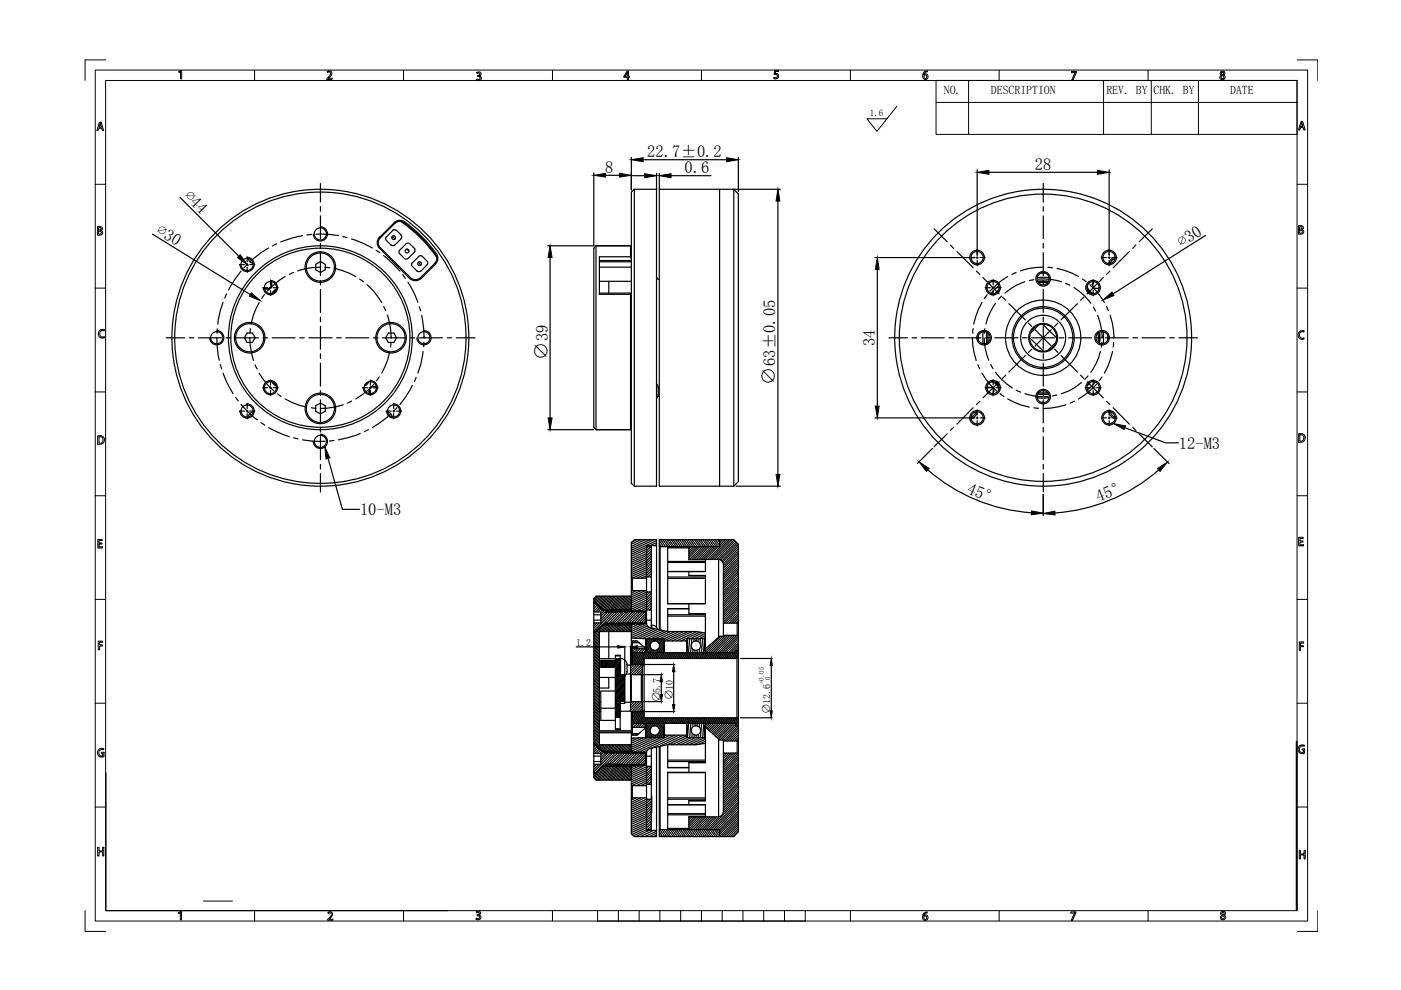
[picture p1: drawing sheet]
<svg xmlns="http://www.w3.org/2000/svg" width="297mm" height="210mm" viewBox="0 0 297 210" stroke-linecap="round" stroke-linejoin="round" font-family="sans-serif">
<defs><g id="words">
<g font-size="3.9">
<text x="116.1" y="76.3" transform="rotate(-90 116.1 76.3)">∅39</text>
<text x="164.4" y="81.6" transform="rotate(-90 164.4 81.6)">∅63±0.05</text>
</g>
<g font-size="3.5">
<text x="137.2" y="33.3">22.7±0.2</text>
<text x="128.3" y="36.7">8</text>
<text x="145.1" y="36.7">0.6</text>
<text x="219.4" y="36">28</text>
<text x="40.1" y="43.1" transform="rotate(45 40.1 43.1)">44</text>
<text x="34.5" y="50.4" transform="rotate(32 34.5 50.4)">30</text>
<text x="252.1" y="51.6" transform="rotate(-32 252.1 51.6)">30</text>
<text x="185.5" y="73.4" transform="rotate(-90 185.5 73.4)">34</text>
<text x="249.9" y="95.2">12-M3</text>
<text x="204.9" y="104.6" transform="rotate(22 204.9 104.6)">45°</text>
<text x="232.9" y="106.5" transform="rotate(-22 232.9 106.5)">45°</text>
<text x="76.3" y="109.2">10-M3</text>
</g>
<g font-size="2.5">
<text x="200.1" y="20">NO.</text>
<text x="210.1" y="20">DESCRIPTION</text>
<text x="234.6" y="20">REV. BY</text>
<text x="244.6" y="20">CHK. BY</text>
<text x="260.8" y="20">DATE</text>
</g>
<g font-size="2.3">
<text x="140" y="148.9" transform="rotate(-90 140 148.9)">∅5.7</text>
<text x="142.6" y="148.4" transform="rotate(-90 142.6 148.4)">∅10</text>
<text x="163.3" y="151.3" transform="rotate(-90 163.3 151.3)">∅12.6</text>
</g>
<text font-size="2.1" x="122.1" y="137">1.2</text>
<text font-size="1.9" x="184.4" y="24.7">1.6</text>
<g font-size="1.5">
<text x="161.9" y="145" transform="rotate(-90 161.9 145)">+0.05</text>
<text x="163.3" y="144.2" transform="rotate(-90 163.3 144.2)">0</text>
</g>
</g></defs>
<g fill="none" stroke="#000" stroke-width=".25">
<path d="M67.9 38.9v3.9M125.9 36.7v15.4h-9.8M128.4 37.2h3M133.9 33.4v6.9M134.2 37.3h2.5M136.4 33.9h17.7M139.2 36.7v66.4h-4.7M139.8 36.7v66.4h15.8M142.3 37.3h8.4M156.5 33.4v7.2M207.2 36v18.1M209.7 36.5h23"/>
<path d="M221.2 38.9v3.9M235.2 36v18.1M32.3 49.7l20.7 12.7M38.2 41.9l12.4 12.4M50.8 56.1h1M51.1 57.5l-1.1 1.5-1.5 2.5M52.2 56.1h.4M52.4 54.6a1.5 1.5 0 0 1 1.5 1.5 1.5 1.5 0 0 1-1.5 1.5 1.5 1.5 0 0 1-1.5-1.5M52.4 56.1l-.7 .7M52.4 54.4v1.1M52.4 55.9v.4M52.4 56.6v1.1"/>
<path d="M52.6 54.8a1.29 1.29 0 0 0 1 1.1M53 56.1h1.1M56.9 52.6l-1.6 1-2.2 1.8M57.3 59.5a1.5 1.5 0 0 1 1.5 1.5 1.5 1.5 0 0 1-1.5 1.5 1.5 1.5 0 0 1-1.5-1.5M57.4 59.4v1.1M57.4 59.7a.95 .95 0 0 1-.1 1.3 .95 .95 0 0 1-1.3 .1M57.4 59.7a.99 .99 0 0 1-.1 1.3 .99 .99 0 0 1-1.3 .1M58.6 51.7l-.8 .5M60.5 58.6a16 16 0 0 0-3.8 3.1M62.2 57.8l-.9 .4M64.1 50l-1.8 .4-2.8 .9M66 49.7l-.9 .1"/>
<path d="M66.9 56l1-.5 1.1 .5v1.2l-1.1 .6-1-.6zM67 49.7h2.8l2 .3M67.9 48.1a1.5 1.5 0 0 1 1.5 1.5 1.5 1.5 0 0 1-1.4 1.5 1.5 1.5 0 0 1-1.6-1.5M67.9 56.6a12.5 12.5 0 0 0-4.8 .8M67.9 43.8v1M67.9 45.8v4.8M67.9 51.6v1M67.9 53.6v4.9M67.9 59.4v1M68.9 56.7l1 .1M70.9 56.9a14.3 14.3 0 0 1 4.5 1.7M72.7 50.2l.9 .2"/>
<path d="M74.5 50.7l2.7 1 1.8 .9M76.2 59.2l.8 .5M79.8 53.1l.8 .5M80.5 50.2a1.71 1.71 0 0 0 0 2.5M80.5 50.3l3.1-3.1 .1 .1-3.1 3.1zM80.6 50.4a1.5 1.5 0 0 0 0 2.1M80.6 52.5l6.4 6.4M80.6 52.5l-.1 .2 6.4 6.4 .1-.2M81.3 54.2l2.2 1.9 1.3 1.4M81.9 51l1.1 1M82.9 52l.3 .1 .4-.1M83.1 50.2l.7 .5"/>
<path d="M83.3 48.8l.2-.1 .5 .1M83.3 48.8l-1.4 1.4-.1 .5 .1 .2M83.6 47.2a1.98 1.98 0 0 1 2.9 .4 28 28 0 0 1 6.2 6.6 1.71 1.71 0 0 1-.4 1.8M83.7 47.3a1.78 1.78 0 0 1 2.7 .5 30.2 30.2 0 0 1 5.9 6.1M84 48.8l1.1 1.1M84.7 53.1l-.1 .2 .1 .4 1.1 1.1 .5 .1 .2-.1M84.9 46.9a30 30 0 0 1 7.8 7.8M85 49.9l.2 .5-.2 .2M85.1 50.6l-1.4 1.4M85.4 58.3l.5 .7M85.8 47l-.1 .2M86.1 51.7l.2-.2 .5 .2"/>
<path d="M86.1 51.6l-1.4 1.5M86.3 52.8l.4 .4M86.5 59.8l1.4 2.5 .7 1.8M86.8 51.6l1.1 1.1M86.9 59a1.72 1.72 0 0 0 2.4 0M87 58.9a1.5 1.5 0 0 0 2.1 0M87.4 55.7l-.1 .5 .1 .2M87.4 56.5l1.1 1M87.4 55.8l1.7-1.6 .4 .2 1.1 1 .1 .5-.1 .2-1.4 1.4M87.9 52.7l.1 .5-.1 .2M87.9 53.4l-1.4 1.4M88.4 57.5l.3 .1 .4-.1"/>
<path d="M88.7 55.6l.5 .6M92.2 55.8l.2 .2-3.1 3.1-.1-.2zM92.3 53.9a1.5 1.5 0 0 1-.1 1.9M92.5 53.8l-.1 .1M116.6 54.6v34M126.4 52.1l-.5 .5v38l.5 .5h7.3M126.4 52.1h7.3M126.4 52.1v39h7.3M127.1 55.5h6.8M127.1 59.6h6.8M127.1 56.6h6.8M127.1 55.2h6.8"/>
<path d="M129.1 59.6v2.5M133.7 52.1l.2 .2M133.7 54.4l.2 .4M133.7 52.1v2.3M133.7 54.4h-6.6v8h6.6M134.5 40.1l-.6 .6v61.8l.6 .6M134.5 40.1v63M134.5 40.1h4.7M139.2 58.7l.3 .4M139.2 59.1l.6 .1M139.8 40.1h25.6M152.6 40.1v63"/>
<path d="M155.6 40.1l.9 1v61l-.9 1zM164.9 42.6v58M185.5 54.6h21.2M186 57.1v29M198 48.5l2.8 2.8M201.5 51.9l.7 .8M202.9 53.3l3.4 3.5M207 54.6h.4M207 57.5l.7 .7M207.2 54.4v.4M207.2 55.2v1.1M207.8 54.6h1.1"/>
<path d="M208.4 58.8l3.4 3.5M210.6 59.3v1.1M213.7 58.6l-1.4 .9-2.4 2.2M215.4 57.8l-.9 .4M217.3 59.7a12.1 12.1 0 0 0-4.2 2.4M219.2 59.3l-.9 .2M219.9 58.9h2.5M220.2 59.2a13.2 13.2 0 0 1 4.8 .5M220.8 57.9h.7M221 57.8h.1M221.2 56.6a12.5 12.5 0 0 0-4.8 .8M221.2 43.8v1"/>
<path d="M221.2 45.8v4.8M221.2 51.6v1M221.2 53.6v4.9M221.2 59.4v1M222.1 59.9h-1.9M222.2 56.7l.9 .1M222.3 59.7h-2.3M224.1 56.9a14.3 14.3 0 0 1 4.6 1.7M229.5 59.2l.8 .5M231.8 59.3v1.1M231.9 59.7l-.3 .6 .4 .8h.9l.1-.2M233.5 54.6h1.1"/>
<path d="M233.9 58.8l-3.4 3.5M234.9 54.6h.5M235.2 54.4v.4M235.2 55.2v1.1M235.3 57.5l-.7 .7M235.8 54.6h1.1M236.4 54.8a1.29 1.29 0 0 0-1 1.1M236.4 54.5a1.59 1.59 0 0 0-1.3 1.4M239.4 53.3l-3.4 3.5M240.8 51.9l-.6 .8M244.3 48.5l-2.8 2.8M255.6 49.9l-19.6 12.4"/>
<path d="M35.2 71.6h4M40.1 71.6h1M42.1 71.6h4.8M46 71.6l.1 1.9 .4 2.9M46 70.1a1.5 1.5 0 0 1 1.5 1.5 1.5 1.5 0 0 1-1.6 1.5 1.5 1.5 0 0 1-1.5-1.5M46.1 69.7l-.1 1M46.7 77.3l.3 .9M47.3 64.1l-.6 1.8-.5 2.8M47.3 79.1l.7 1.8 1.4 2.5M47.9 71.6h1M48 62.3l-.3 .9M49.9 71.6h4.9"/>
<path d="M52.4 70.6h1.1l.6 1-.6 1h-1.1l-.6-1zM53 71.6a16.1 16.1 0 0 0 .8 4.9M53.1 69.7l-.1 1M54.1 77.3l.4 .9M54.9 64.1a13.5 13.5 0 0 0-1.6 4.6M54.9 79.1a14.5 14.5 0 0 0 3.2 3.8M55.7 61h1.1M55.8 71.6h.9M56 62.5l-.5 .8M57.1 61h.4M57.4 60.8v.4M57.4 61.6v1.1"/>
<path d="M57.7 71.6h4.9M57.9 61h1.1M58.4 61.6l-.4 .5M58.5 61.4l-.5 .3-.3 .5M63.5 71.6h1M65.5 71.6h4.9M67.9 61.4v4.9M67.9 67.2v1M67.9 69.2v4.8M67.9 75v1M67.9 77v4.9M71.4 71.6h.9"/>
<path d="M73.3 71.6h4.9M77.8 60.4a14.5 14.5 0 0 1 3.1 3.7M79.2 71.6h.9M80.4 79.9l-.6 .8M81.1 71.6h4.9M81.4 65l.4 .9M82.1 66.8a15.3 15.3 0 0 1 .8 4.8M82.3 70.6h1.2l.6 1-.6 1h-1.2l-.5-1zM82.6 74.5a14.4 14.4 0 0 1-1.7 4.6M82.9 72.6l-.1 1M82.9 71.6h.1M87 71.6h.9"/>
<path d="M88.9 65l.3 .9M88.9 71.6h4.9M89.4 66.8l.4 2.9 .1 1.9M89.7 74.5l-.5 2.8-.6 1.8M89.8 70.1a1.5 1.5 0 0 1 1.6 1.5 1.5 1.5 0 0 1-1.5 1.5 1.5 1.5 0 0 1-1.5-1.5M89.9 72.6l-.1 .9M89.9 71.6h.1M94.8 71.6h1M96.7 71.6h4M127.1 62.1h6.8l-.2 .3M133.7 62.4v28.7M188.5 71.6h3.9"/>
<path d="M193.4 71.6h1M195.3 71.6h4.9M201.2 71.6h.9M203.1 71.6h4.9M206.2 71.6a16.1 16.1 0 0 0 .8 4.9M206.3 69.7l-.1 1M207.3 77.3l.4 .9M207.4 71.6v.1M207.4 71.3v.7M208.2 64.1a15.4 15.4 0 0 0-1.7 4.6M208.2 79.1a13.6 13.6 0 0 0 3.1 3.8M208.4 70.3v2.6"/>
<path d="M208.7 71.6a13.6 13.6 0 0 0 .9 4.8M208.8 69.7l-.1 1M208.9 61h1.1M209 71.6h.9M209.2 70.4v2.4M209.3 62.5l-.6 .8M209.5 70.7v1.9M210.1 77.3l.4 .8M210.4 61h.4M210.6 60.8v.4M210.6 61.6v1.1M210.9 71.6h4.9"/>
<path d="M211.1 64.3a12.3 12.3 0 0 0-2.1 4.4M211.1 79a12.9 12.9 0 0 0 3.5 3.3M211.2 61h1.1M211.7 61.6l-.5 .5M211.7 61.6l-.6 .6M211.8 60.6l-1.7 1.6M212.3 62.8l-.6 .7M212.6 63l.6 .7M213.2 79.5l-.6 .7M213.9 64.4l3.5 3.4M216.8 71.6h1M217.4 75.4l-3.5 3.5"/>
<path d="M218.1 68.5l.6 .7M218.3 71.6l2.9 2.9M218.7 71.6h4.9M218.7 74l-.6 .7M219.5 69.9l3.4 3.5M220.1 69l-1.6 1.6M221.1 68.8l2.9 2.8M221.2 61.4v4.9M221.2 67.2v1M221.2 69.2v4.8M221.2 75v1M221.2 77v4.9"/>
<path d="M222.9 69.9l-3.4 3.5M223.6 74l.7 .7M223.8 72.6l-1.6 1.7M224.3 68.5l-.7 .7M224.6 71.6h1M225 75.4l3.4 3.5M225.9 60.1l.9 .4M226.5 71.6h4.9M227.7 61a13.3 13.3 0 0 1 3.6 3.3M228.4 64.4l-3.4 3.4M229.1 79.5l.7 .7M229.8 63l-.7 .7"/>
<path d="M230.5 60.7a2.01 2.01 0 0 0 1.6 1.6M230.6 61.6l.5 .5M230.6 61.6l.6 .6M230.7 79.7l-.7 .7M231.1 60.4a13.6 13.6 0 0 1 3 3.7M231.8 60.8v.4M231.8 61.6v1.1M231.8 65.1l.5 .9M232.4 71.6h1M232.7 66.8a13 13 0 0 1 1 4.8M232.8 70.7v1.9M233.1 70.4v2.4"/>
<path d="M233.3 74.5a12.3 12.3 0 0 1-2 4.5M233.6 72.6l-.1 1M233.6 79.9l-.6 .8M233.7 71.6h.1M233.9 70.3v2.6M234.4 71.6h4.8M234.6 65l.4 .9M234.9 71.5h.1M234.9 71.3v.7M234.9 71.5v.1M235.4 66.8a15.3 15.3 0 0 1 .8 4.8M235.9 74.5a16.6 16.6 0 0 1-1.8 4.6"/>
<path d="M236.1 72.6l-.1 1M236.2 71.6h.1M240.2 71.6h1M242.1 71.6h4.9M248 71.6h1M249.9 71.6h4M50 84.2l.5 .8M50.8 87.2h1M51.1 85.8l2.7 2.7 .8 .5M52.2 87.2h.4M52.4 85.6a1.5 1.5 0 0 1 1.5 1.5 1.5 1.5 0 0 1-1.5 1.5 1.5 1.5 0 0 1-1.5-1.5M52.4 85.5v1.1"/>
<path d="M52.4 87v.4M52.4 87.7v1.1M53 87.2h1.1M53.6 87.3a1.29 1.29 0 0 0-1 1.1M55.3 89.6l.8 .5M55.7 82.2h1.1M56.9 90.7l4.4 1.9M57.1 82.2h.4M57.4 80.6v1.1M57.4 82v.4M57.4 82.8v1.1M57.7 80.9l.3 .6 .5 .3"/>
<path d="M57.9 82.2h1.1M58 81.1l.4 .4M58.8 83.5l.8 .6M60.5 84.6a13.4 13.4 0 0 0 4.5 1.7M62.3 92.8l.9 .2M64.1 93.3l1.9 .2 2.9 .1M66 86.4l1 .2M66.9 86l1-.5 1.1 .5v1.2l-1.1 .6-1-.6zM67.9 92.1a1.5 1.5 0 0 1 1.5 1.5 1.5 1.5 0 0 1-1.5 1.5 1.5 1.5 0 0 1-1.5-1.6M67.9 82.8v1M67.9 84.8v4.9M67.9 90.6v1"/>
<path d="M67.9 92.6v4.9M67.9 98.5v.9M69.6 97.2l3 10.8h3.6M70.8 93.4l-1 .1M72.8 85.8a15.3 15.3 0 0 1-4.9 .8M74.5 85l-.8 .5M76.4 91.9l-2.8 .9-1.8 .5M76.9 82.2h1.1M77.9 81.1l-.5 .4M78.1 91.1l-.9 .4M78.2 80.9l-.4 .6-.5 .3M78.4 82.2h.3"/>
<path d="M78.5 80.7a1.5 1.5 0 0 1 1.5 1.5 1.5 1.5 0 0 1-1.5 1.5 1.5 1.5 0 0 1-1.5-1.5M78.5 80.6v1.1M78.5 82v.4M78.5 82.8v1.1M79.1 82.2h1.1M79.2 81.5a13.6 13.6 0 0 1-3.8 3.1M79.8 82.1a.99 .99 0 0 0-1.3 .1 .99 .99 0 0 0-.1 1.3M79.8 82.2a.95 .95 0 0 0-1.2 0 .95 .95 0 0 0-.1 1.3M81.8 87.2h1.1M82.2 87.3a1.29 1.29 0 0 1 1 1.1M82.8 87.8l-2.2 1.8-1.6 1.1M83.3 87.2h.4"/>
<path d="M83.5 85.6a1.5 1.5 0 0 1 1.5 1.5 1.5 1.5 0 0 1-1.5 1.5 1.5 1.5 0 0 1-1.5-1.5M83.5 85.5v1.1M83.5 87v.4M83.5 87.7v1.1M84.1 87.2h1M84.2 86.4l-.7 .8M87.4 81.7l-1.5 2.5-1.1 1.6M88.2 80l-.3 .9M116.1 91.1h9.8M133.9 90.9l-.2 .2M139.2 81.3l.4 .8v1.6M139.6 83.7l-.4 .8"/>
<path d="M139.8 84l-.4 .1M185.5 88.6h21.2M196.7 99.6a37.2 37.2 0 0 0 22 9.1M197.7 95.1l-3.2 3.2M200.8 92l-2.8 2.7M202.2 90.6l-.7 .7M206.3 86.4l-3.4 3.5M206.9 87.3a1.29 1.29 0 0 1-1 1.1M207 88.6h.4M207.2 87.3a1.59 1.59 0 0 1-1.3 1.4M207.2 86.9v1.1M207.2 88.4v.4"/>
<path d="M207.2 89.2v1.1M207.7 85.1l-.7 .7M207.8 88.6h1.1M208.9 82.2h1.1M209.3 82.3l.1-.2h.9l.5 .8-.4 .6M210.2 80.9a2.01 2.01 0 0 1 1.6 1.6M210.4 82.2h.4M210.6 80.5v1.1M210.6 82v.4M210.6 82.8v1.1M211.1 81.1l.6 .5M211.2 82.2h1.1"/>
<path d="M211.2 81.1l.5 .4M211.8 80.9l-3.4 3.5M212 83.5l.9 .6M213.7 84.6a13.4 13.4 0 0 0 4.5 1.7M215.5 82.7l.9 .4M217.3 83.5a12.2 12.2 0 0 0 4.9 .6M219.2 86.4l1 .2M219.9 84.4h2.5M220 83.6h2.3M220.2 83.3h1.9M220.8 85.3h.7M221.2 82.8v1"/>
<path d="M221.2 84.8v4.9M221.2 90.6v1M221.2 92.6v4.9M221.2 98.5v.9M221.3 85.4h.1M224.1 83.8l-1 .1M226 85.8a15.3 15.3 0 0 1-4.8 .8M227.8 85l-.9 .5M229.3 81.1a10.8 10.8 0 0 1-4.3 2.4M230.1 82.2h1.1M230.5 80.9l3.4 3.5M231.1 81.1l-.5 .4"/>
<path d="M231.2 81l-.6 .6M231.6 82.2h.4M231.8 80.5v1.1M231.8 82v.4M231.8 82.8v1.1M232.2 81l-1.6 1.7M232.4 82.2h1.1M232.5 81.5a15.7 15.7 0 0 1-3.8 3.1M233.5 88.6h1.1M234.6 85.1l.7 .7M234.9 88.6h.5M235.1 87.3a1.59 1.59 0 0 0 1.3 1.4"/>
<path d="M235.2 86.9v1.1M235.2 88.4v.4M235.2 89.2v1.1M235.4 87.3a1.29 1.29 0 0 0 1 1.1M235.8 88.6h1.1M236 86.4l3.4 3.5M238.5 90.7l8.6 3.2h2.8M240.2 90.6l.6 .7M241.5 92l2.8 2.7M244.6 95.1l3.3 3.2M245.7 99.6a37.2 37.2 0 0 1-22 9.2M67.9 100.4v3.9"/>
<path d="M135 114.4l-1 .5M135.9 114.4l-2 1M136.9 114.4l-3 1.4M137.1 116l-3.2 1.5M137.1 116.5l-3.2 1.4M137.1 116.9l-3.2 1.5M137.1 117.3l-3.2 1.5M137.1 117.8l-3.2 1.5M137.1 118.2l-3.2 1.5M137.1 118.6l-3.2 1.5M137.1 119l-3.2 1.6M137.1 119.5l-3.2 1.5"/>
<path d="M137.1 115.9h1v17.2M137.4 115.9l-.3 .4M137.8 114.4l-3.9 1.8M138 115.9l-.9 .9M138.1 119.5l-1 1M138.1 118.4l-1 1M138.1 117.9l-1 1M138.1 119l-1 .9-3.2 1.5M138.1 117.4l-1 1M138.1 116.8l-1 1.1M138.1 116.3l-1 1M138.7 114.4l-4.8 2.3"/>
<path d="M139.2 114.6l-5.3 2.5M139.2 115.1l-1.4 .6M139.2 115.5l-.5 .2M139.2 115.7h-2.1v16.4M139.8 115.7l.2 .2M139.8 114.6l.9 1.3M139.8 115.2l.5 .7M140 115.9v17.7M140.1 114.4l1 1.5M140.5 114.4l1.1 1.5M141 114.4l1 1.5M141.4 114.4l1.1 1.5"/>
<path d="M141.6 116.2h4.5M141.6 119h8M141.6 119.3h8M141.9 114.4l1 1.5M142.3 114.4l1.1 1.5M142.7 114.4l1.1 1.5M143.2 114.4l1.1 1.5M143.6 114.4l1.1 1.5M144.1 114.4l1.1 1.5M144.6 114.4l1 1.5M145 114.4l1 1.5M145.5 114.4l1 1.5"/>
<path d="M145.9 114.4l1 1.5M146 118.6h6.4M146.3 116h-4.7v12h8v-6h-3.6M146.3 114.4l1.1 1.5M146.3 115.9l-.3 .3v2.5h3.6v2.5h-8M146.5 115.9l-.5 .5M146.8 114.4l1 1.5M147 115.9l-1 1M147.2 114.4l1.1 1.5M147.5 115.9l-1.4 1.4M147.7 114.4l1 1.5M148 115.9l-2 1.9"/>
<path d="M148.1 114.4l1.1 1.5M148.4 115.9l-2.3 2.4M148.5 114.4l1.1 1.5M148.9 115.9l-2.7 2.7M149 114.4l1.1 1.5M149.4 115.9l-2.7 2.7M149.4 114.4l1.1 1.5M149.9 115.9l-2.7 2.7M149.9 114.4l1.1 1.5M150.3 115.9l-2.6 2.7M150.4 114.4l1 1.5M150.8 114.4l1 1.5"/>
<path d="M150.8 115.9l-2.7 2.7M151.3 114.4l1 1.5M151.3 115.9l-2.7 2.7M151.7 114.4l.9 1.3M151.8 115.9l-2.7 2.7M152.1 114.4l.5 .6M152.2 115.9l-2.7 2.7M152.3 118.6a.99 .99 0 0 1 1 1M152.4 118.6v16.5M152.6 114.4v1.5h-12.6M152.6 115.7l-.2 .2M152.8 114.4l-.2 .2"/>
<path d="M153.2 114.4l-.6 .7M153.4 119.6v15.3h-.8l-3 2.7M153.8 114.4l-1.2 1.2M154.2 114.4l-4.2 4.2M154.7 114.4l-4.2 4.2M155.2 114.4l-4.2 4.2M155.6 114.5l-4.2 4.1M155.8 114.7l-3.9 3.9M156 103.1h9.4M156.1 114.9l-3.7 3.7M156.3 115.2l-3.5 3.5M156.5 116.8l-3.1 3.2"/>
<path d="M156.5 115.9l-3.3 3.3M156.5 119.7l-3.1 3.2M156.5 119.2l-3.1 3.2M156.5 118.7l-3.1 3.2M156.5 118.2l-3.1 3.3M156.5 117.8l-3.1 3.2M156.5 117.3l-3.1 3.2M156.5 116.3l-3.1 3.2M156.5 115.4l-3.4 3.5M156.5 115.4l-.9-1h-15.8v19.1M156.5 115.4v61l-.9 1h-15.8v-19.1M221.2 100.4v3.9"/>
<path d="M221.2 104.8v4.5M122.2 137.2h8.8M125.9 129.8h1.5v2.3h-1.5M125.9 130.3h1.5M125.9 131.5h1.5M125.9 127.7h.2M125.9 134.2h.2M125.9 127.9h.3l1.5 1.5h.6l.2 .4M125.9 134.2v.1M126 127.9l-.1 .1M126 132.1l-.1 .1M126.1 126.7l-.2 .4"/>
<path d="M126.1 127.7v.2M126.1 133.9v.3M126.1 127.7l1.7 1.6M126.3 133.9l-.4 1M126.3 128.1l-.4 .4M126.5 126.4l-.6 1.3M126.5 132.1l-.6 .6M126.6 128.3l-.7 .7M126.8 126.4l-.6 1.3M126.9 133.4l-1 2.2M126.9 128.6l-1 1M127 132.1l-1.1 1.1"/>
<path d="M127.1 134.3l-1.2 2.6M127.1 134.9l-1.2 2.6M127.1 135.6l-1.2 2.5M127.1 136.2l-1.2 2.6M127.1 136.9l-1.2 2.5M127.1 137.5l-1.2 2.6M127.1 138.2l-1.2 2.6M127.1 138.8l-1.2 2.6M127.1 139.5l-1.2 2.5M127.1 139.7h4.4M127.1 126.4l-.7 1.5M127.1 128.9l-.9 .9"/>
<path d="M127.4 129.1l-.7 .7M127.4 126.4l-.8 1.7M127.5 132.8l-1.6 3.4M127.6 129.4l-.3 .4M127.7 126.4l-.9 2M127.8 129.3h6.1M127.8 132.5h6.1M127.8 129.3v.1M127.8 132.5l-1.7 1.7M127.9 132.5l-.6 1.4M128 132.4h.1M128 132.4h-.3l-1.5 1.5h-.3"/>
<path d="M128 132.4l.2-.4 .3 .4M128 126.4l-1 2.2M128.1 129.4l-.7 .8M128.2 132l-.2 .4M128.2 132.5l-.6 1.4M128.3 126.4l-1 2.4M128.4 129.7l-1 1M128.5 129.8l.2-.4-.2 .4M128.5 132.4h.1M128.5 132.4l.2-.4 .3 .4M128.5 132.5l-.7 1.4M128.7 126.4l-1.3 2.6"/>
<path d="M128.7 129.4h.1M128.7 129.4l.3 .4 .2-.4M128.7 132l-.2 .4M128.8 132.5l-.7 1.4M128.9 129.7l-1.5 1.5M128.9 126.4l-1.3 2.8M129 132.4h.1M129 132.4l.2-.4 .3 .4M129.1 132.5l-.6 1.4M129.2 129.4h.1M129.2 126.4l-1.3 2.9M129.2 132l-.2 .4"/>
<path d="M129.4 129.7l-2 2M129.4 132.5l-.6 1.4M129.5 132.4h.1M129.5 132.4l.2-.4 .3 .4M129.5 126.4l-1.3 2.9M129.7 129.4l.3 .4M129.7 132.5l-.6 1.4v5.8M129.7 132l-.2 .4M129.7 129.4h.1M129.7 129.4l-.2 .4-.3-.4M129.7 129.4l-.2 .4M129.8 126.4l-1.3 2.9"/>
<path d="M129.9 129.7l-4 4.1M130 132.4h.1M130 132.4l.2-.4 .3 .4M130 132.5l-.6 1.4M130.1 126.4l-1.3 2.9M130.2 132.1l-.3 .2M130.2 129.5l-.2 .3M130.3 132.5l-.6 1.4M130.4 126.4l-1.3 2.9M130.4 129.7l-2.6 2.8M130.5 139.1h1M130.5 132.4h.1"/>
<path d="M130.5 132.4l.2-.4 .3 .4M130.6 139.7h-.1M130.6 132.1l-.2 .3M130.6 132.5l-.6 1.4M130.7 129.4h.1M130.7 129.4l-.2 .4-.2-.4-.3 .4M130.8 126.4l-1.4 2.9M130.8 129.4l-.2 .1M130.8 139.7l-.3 .3M130.9 132.5l-.6 1.4M130.9 129.8l-2.5 2.5M131 132.4h.1"/>
<path d="M131 139.7l-1.8 1.8M131 132.4l.2-.4 .3 .4M131.1 126.4l-1.4 2.9M131.1 132.2l-.2 .2M131.2 129.4h.1M131.2 129.4l-.2 .4-.2-.4M131.2 129.4l.3 .4 .2-.4M131.2 132l-.2 .4M131.2 132.5l-.6 1.4M131.3 129.4l-.2 .2M131.3 139.7l-1.8 1.8M131.4 126.4l-1.4 2.9"/>
<path d="M131.4 139.7l.1-.1a1.36 1.36 0 0 1 1.5 1.2M131.4 129.8l-2.5 2.5M131.5 140l-1.5 1.5M131.5 139.7l-1.8 1.8M131.5 132.4l.2-.4 .3 .4M131.5 132.5l-.6 1.4M131.6 132.2l-.2 .2M131.6 139.7v3.4M131.7 126.4l-1.4 2.9M131.7 129.4h.1M131.7 132l-.2 .4M131.8 129.5l-.2 .2"/>
<path d="M131.8 132.5l-.6 1.4M132 126.4l-1.4 2.9M132 132.4h.1M132 132.4l.2-.4 .3 .4M132 132.3v.1M132.1 132.5l-.6 1.4M132.2 129.4h.1M132.2 129.4l-2.8 2.9M132.2 129.4l-.2 .4-.3-.4M132.2 129.4l.3 .4M132.2 126.4l-1.3 2.9M132.2 132l-.2 .4"/>
<path d="M132.3 129.5l-.3 .2M132.5 137v12.1h-1M132.5 132.5l-.7 1.4M132.5 132.4h.1M132.5 132.4l.2-.4 .3 .4M132.5 126.4l-1.3 2.9M132.7 132l-.2 .4M132.7 129.4l-.2 .4M132.8 132.5l-.7 1.4M132.8 129.5l-2.6 2.5-.2 .4M132.9 126.4l-1.4 2.9M133 132.4h.1"/>
<path d="M133 132.4l.2-.4 .3 .4M133.1 132.5l-.7 1.4M133.2 129.4l.3 .4 .2-.4M133.2 129.4h.1M133.2 129.4l-.2 .4-.2-.4-.3 .4M133.2 126.4l-1.4 2.9M133.2 132l-.2 .4M133.3 129.5l-2.6 2.5-.2 .4M133.4 132.5l-.7 1.4M133.5 126.4l-1.4 2.9M133.5 132.4h.1M133.5 132.4l.2-.4 .3 .4 .2-.4 .3 .4"/>
<path d="M133.6 132.5l-.6 1.4M133.7 129.4h.1M133.7 137v13.7M133.7 129.4l.3 .4M133.7 126.5l-1.3 2.8M133.7 132l-.2 .4M133.8 129.5l-2.6 2.6M133.9 128.8l-.3 .5M133.9 129.6v-14.6l.6-.6h4.7v18.6M133.9 132.3v8.6M133.9 122.4l.2 .2M133.9 132.7l-.6 1.2"/>
<path d="M133.9 135.3l3 .1M133.9 126.6l-.2-.2h-7.3l-.5 .5v38l.5 .5h7.3l.2-.2M133.9 128.1l-.6 1.2M133.9 127.5l-.9 1.8M133.9 133.3l-.3 .6M133.9 126.8l-1.2 2.5M133.9 129.4l.2 .2h3M134 129.8l.2-.4 .3 .4M134.1 139.8l1.5 1.1M134.1 139.6l2 1.5M134.1 125.2l-.2 .2M134.1 122.6h3"/>
<path d="M134.1 125.2h3M134.1 136.3h1.4l-.5-.4h-.8l-.1 .1v4.9M134.1 137.5h2.8M134.1 122.6v2.6M134.1 139.3l2.5 1.7M134.1 139l2.5 1.8M134.1 138.7l2.5 1.8M134.1 132.2h3M134.1 132.2h.1M134.1 129.6l-.1 .2M134.1 132.2l-.2 .3M134.2 137.5l-.1 .1"/>
<path d="M134.2 135.9l-.1 .2M134.2 138.6l2.4 1.6M134.2 132l-.1 .2M134.3 129.5l-2.5 2.6M134.5 138.4l2.1 1.5M134.5 132.4h.1M134.5 129.8l.2-.4 .3 .4M134.6 129.6l-.1 .2M134.7 137.5l-.6 .6M134.7 132.2l-.8 .4M134.7 135.9l-.3 .4M134.7 132l-.1 .2"/>
<path d="M134.8 138.4l1.8 1.2M134.8 129.5l-2.5 2.6M135 129.8l.3-.4 .2 .4M135 125.2l-1.1 .5M135.1 129.6l-.1 .2M135.2 136l-.3 .3M135.2 137.2h1.5M135.2 137.5l-1.1 1.2M135.3 138.4l1.6 1.2M135.3 129.5l-2.5 2.6M135.5 136.2l.7 .7M135.5 136.2v.1"/>
<path d="M135.5 129.8l.3-.4 .2 .4M135.6 129.6l-.1 .2M135.6 132.2l-1.7 .9M135.7 138.4l1.7 1.2M135.7 137.5l-.8 .9M135.8 129.6l-2.5 2.5M135.9 125.2l-2 1M136.1 138.4l1.7 1.2M136.1 129.6l-.1 .2M136.2 136.9l.7 .5M136.2 132l-.1 .2M136.3 137.5l-.9 .9"/>
<path d="M136.4 129.6l-2.6 2.5M136.5 138.4l1.7 1.2M136.6 132.2l-2.7 1.3M136.6 129.6l.3 .3v2l-.2 .2M136.6 129.6l-.1 .2-.3-.4-.2 .4M136.6 139.6h19.7M136.6 139.6v12.6h19.7M136.7 132.1l-.3 .3-.2-.4-.3 .4-.2-.4-.2 .4-.3-.4-.2 .4-.3-.4-.2 .4M136.7 129.8l-2.4 2.4M136.7 132v.1M136.8 137.5l-.9 .9M136.8 125.2l-2.9 1.4"/>
<path d="M136.9 135.6l1.1 .8M136.9 138.2l.2 .2M136.9 131.7l-.5 .5M136.9 131.1l-1.1 1.1M136.9 130.6l-1.6 1.6M136.9 130.1l-2.1 2.1M136.9 135.4v3l1.7 1.2M136.9 135.4h4v3M136.9 138.1l-.3 .3M136.9 135.8h.2v2.2h-.2l-.5 .4M137 138l.5 .4M137.1 135.4l-.2 .2"/>
<path d="M137.1 122.5l-.3 .1M137.1 136.3l.8 .5M137.1 137.5l1.3 .9M137.1 120.4l-3.2 1.4M137.1 120.8l-3.2 1.5M137.1 125.9l-3.2 1.5M137.1 126.4l-3.2 1.4M137.1 127.3l-3.2 1.4M137.1 127.7l-3.2 1.5M137.1 129.3h1M137.1 131.5h1M137.1 128.1l-3.1 1.4"/>
<path d="M137.1 136.6l.8 .6M137.1 136l.8 .6M137.1 128.5l-2.4 1.1M137.1 121.2l-3 1.4M137.1 137.2l1.7 1.2M137.1 137.8l.9 .6M137.1 132.1v.1M137.1 122.3h1M137.1 128.9l-1.4 .7M137.1 129.4l-.5 .2M137.1 121.6l-2.1 1M137.1 136.9l2.1 1.5"/>
<path d="M137.1 132.2a.99 .99 0 0 0 .8 .9M137.1 132.4l-3.2 1.5h-6.8v24h6.8M137.3 132.7l-3.4 1.6M137.3 138.4l1.7 1.2M137.3 125.5l-.2 .2M137.5 135.4l.9 .6M137.6 133l-3.7 1.7M137.7 138.4l1.7 1.2M137.8 125.5l-.7 .7M137.8 133.1l3.8 .8M138 135.4l.7 .5M138 132.7l.1-.1a1.3 1.3 0 0 1 1.4 .8"/>
<path d="M138.1 128.9l-.4 .4M138.1 127.3l-1 1.1M138.1 126.3l-1 1M138.1 125.8l-1 1-3.2 1.5M138.1 121l-1 1-1.2 .6M138.1 120.5l-1 1M138.1 128.4l-.9 .9M138.1 127.9l-1 1M138.1 126.8l-1 1M138.1 122.1l-.3 .2M138.1 121.6l-.8 .7M138.1 120l-1 1"/>
<path d="M138.1 125.5h-1l-3.2 1.5M138.1 138.4l1.7 1.2M138.2 132.6v.5M138.2 133.2l-4.3 2M138.4 135.4l.8 .6M138.5 138.4l1.7 1.2M138.8 135.4l1.9 1.3M138.9 133.3l-4.4 2M138.9 138.4l1.7 1.2M139 137.9l2.4 1.7M139.3 135.4l1.4 1M139.3 137.8l2.5 1.8"/>
<path d="M139.3 138.4l1.7 1.2M139.5 133.4l-4.1 1.9M139.5 137.7l1 .7M139.7 136.3l1 .7M139.7 137.5l1.1 .8M139.7 135.4l1 .7M139.8 137.3l.9 .6M139.9 137l.8 .6M139.9 136.7l.8 .6M140.1 135.4l.6 .4M140.1 133.6l-3.9 1.8M140.5 138.4l1.7 1.2"/>
<path d="M140.5 135.4l.4 .2M140.7 135.4l.1 .2M140.7 135.8v2.2h.1M140.8 133.7l-3.7 1.7 1.1 .7M140.8 138.2l-.1 .2M140.9 135.9h4.7M140.9 138.4l1.7 1.2M141.3 138.4l1.7 1.2M141.4 133.9l-3.4 1.5M141.6 133.9h2.9M141.6 121.2h8M141.6 122.3h8"/>
<path d="M141.6 122.6h8M141.6 128h8M141.6 129.1h4.4M141.6 130.3h8M141.6 130.6h8M141.7 138.4l1.7 1.2M142.2 138.4l1.6 1.2M142.2 133.9l-3.3 1.5M142.5 138.4l1.8 1.2M143 138.4l1.7 1.2M143.1 133.9l-3.2 1.5M143.3 138.4l1.8 1.2"/>
<path d="M143.8 138.4l1.7 1.2M144 133.9l-3.2 1.5M144.1 138.4l1.8 1.2M144.4 133.9h3.2l2 .3M144.6 138.4l1.7 1.2M144.9 138.4l1.8 1.2M144.9 133.9l-4.2 1.9M145.4 138.4l1.7 1.2M145.5 138.2l.2 .2M145.6 135.8l-.3 .1M145.6 135.8h.2M145.7 135.4l-.2 .2"/>
<path d="M145.8 135.8v2.2h-.2M145.8 135.4v.4M145.8 138.4l1.7 1.2M145.9 133.9l-4.3 2M146 129h-4.4v4.9M146 121.2v.8h3.6M146 130.1h3.6v8.3M146 128v2.1h3.6M146.2 138.4l1.7 1.2M146.2 135.4l-.2 3M146.6 134l-4.1 1.9M146.6 138.4l1.7 1.2"/>
<path d="M146.7 135.4l-.3 3M146.8 133.9l-.2 .1M146.9 137.7v.7M147 138.4l1.7 1.2M147.2 135.4l-.1 .6M147.4 137.9l-.1 .5M147.4 138.4l1.7 1.2M147.6 135.4v.5M147.7 133.9l-4.3 2M147.8 137.9v.5l1.7 1.2M148 135.4v.6M148.2 138.4l1.7 1.2"/>
<path d="M148.3 137.5v.9M148.4 134l-4 1.9M148.5 135.4l-.1 1M148.6 138.4l1.7 1.2M149 135.4l-.3 3M149 138.4l1.7 1.2M149.1 134.1l-2.8 1.3M149.3 135.4l.2 .2M149.4 135.4h-3.8v3M149.4 136.1l-.3 2.3M149.4 135.3l-.3 .1M149.4 138.4l1.7 1.2"/>
<path d="M149.4 135.4v.4M149.5 138.2l-.2 .2M149.6 134.3l-2.3 1.1M149.6 134.7l-1.4 .7M149.6 135.1l-.3 .3M149.6 135.8h-.2v2.2h.2M149.8 138.4l1.8 1.2M151 138.4l1.7 1.2M151.4 138.4l1.8 1.2M151.8 138.4l1.8 1.2M152.3 138.4l1.7 1.2M152.7 138.4l1.7 1.2"/>
<path d="M152.7 134.9l-3.1 3.2 .3 .3M153.1 138.4l1.7 1.2M153.2 134.9l-3.4 3.4M153.4 132.1h2.9M153.5 138.4l1.7 1.2M153.9 138.4l1.7 1.2M153.9 134.7l-3.7 3.7 1.7 1.2M154.3 138.4l1.7 1.2M154.3 134.7l-3.6 3.7 1.7 1.2M154.7 138.4l1.6 1.1M154.8 134.7l-3.7 3.7M155.1 138.4l1.4 1"/>
<path d="M155.3 134.7l-3.7 3.7M155.5 138.4l1 .7M155.8 134.7l-3.7 3.7M156 138.3v.1M156.1 138l.4 .3M156.2 137.9l-.2 .1M156.3 134.7l-3.7 3.7M156.3 139.6v12.6M156.3 134.7h-2.9M156.3 134.7l.2 .3M156.3 132.1v2.6M156.4 137.9l.1 .1"/>
<path d="M156.5 134.9l-3.5 3.5M156.5 137.9h-.5v.5h-21.6l-.3-.3M156.5 124l-3.1 3.1M156.5 138.6l-.5-.4-.1 .2 .6 .5M156.5 137.7l-.1 .2M156.5 137.2l-1.1 1.2M156.5 136.8l-1.6 1.6M156.5 136.3l-2 2.1M156.5 135.8l-2.5 2.6M156.5 135.3l-3 3.1M156.5 131.6l-.5 .5M156.5 131.1l-1 1"/>
<path d="M156.5 130.6l-1.4 1.5M156.5 130.1l-1.9 2M156.5 129.7l-2.4 2.4M156.5 129.2l-2.9 2.9M156.5 128.7l-3.1 3.2M156.5 128.2l-3.1 3.2M156.5 127.8l-3.1 3.1M156.5 127.3l-3.1 3.2M156.5 126.8l-3.1 3.2M156.5 126.3l-3.1 3.2M156.5 125.9l-3.1 3.1M156.5 125.4l-3.1 3.2"/>
<path d="M156.5 124.9l-3.1 3.2M156.5 124.4l-3.1 3.2M156.5 123.5l-3.1 3.2M156.5 123l-3.1 3.2M156.5 122.5l-3.1 3.2M156.5 122l-3.1 3.3M156.5 121.6l-3.1 3.2M156.5 121.1l-3.1 3.2M156.5 120.6l-3.1 3.2M156.5 120.1l-3.1 3.3M156.5 139.3l-.2 .3M156.5 131.9l-.2 .2"/>
<path d="M157 139.6h6.7M125.9 157.9h.1M125.9 159.7h1.5v2.4h-1.5M125.9 157.6h.2M125.9 157.9h.3l1.5 1.5h.3l.2 .4M126.1 157.6v.3M126.1 157.6l1.7 1.7M126.3 158l-.4 .4M126.6 158.3l-.7 .7M126.8 158.5l-.9 1M127.1 157l-.5 1.1M127.1 157.6l-.3 .7"/>
<path d="M127.1 154.9h6.8M127.1 155.2h6.8M127.1 155.4h6.8M127.1 140.1l-1.2 2.6M127.1 140.8l-1.2 2.5M127.1 141.4l-1.2 2.6M127.1 142.1l-1.2 2.6M127.1 142.7l-1.2 2.6M127.1 143.3l-1.2 2.6M127.1 144l-1.2 2.6M127.1 144.7l-1.2 2.5M127.1 145.3l-1.2 2.6"/>
<path d="M127.1 146l-1.2 2.5M127.1 146.6l-1.2 2.6M127.1 147.2l-1.2 2.6M127.1 147.9l-1.2 2.6M127.1 148.5l-1.2 2.6M127.1 149.2l-1.2 2.6M127.1 149.9l-1.2 2.5M127.1 150.5l-1.2 2.6M127.1 151.1l-1.2 2.6M127.1 151.8l-1.2 2.5M127.1 152.4l-1.2 2.6M127.1 153.1l-1.2 2.6"/>
<path d="M127.1 153.7l-1.2 2.6M127.1 154.4l-1.2 2.5M127.1 155l-1.2 2.6M127.1 155.7l-.9 1.9M127.1 156.3l-.7 1.6M127.1 158.8l-.9 .9M127.1 148.9h.3M127.1 150.8h.3M127.3 157.9l-.3 .6M127.3 159l-.6 .7M127.4 150.2h3.1M127.5 140l-.1 .1"/>
<path d="M127.6 157.9l-.4 .8M127.6 159.3l-.4 .4M127.7 140l-.3 .4M127.8 159.3v.1M127.8 157.9l-.4 1M128 140l-.6 .6M128 159.4l-.6 .7M128.1 157.9l-.5 1.2M128.2 159.8l-.8 .8M128.2 140l-.8 .9M128.4 159.4l.3 .4 .2-.4M128.4 159.4h.1"/>
<path d="M128.4 159.4l-.2 .4M128.5 157.9l-.7 1.4M128.5 140l-1.1 1.1M128.5 159.4l-.2 .3M128.7 140l-1.3 1.4M128.8 157.9l-.7 1.4M128.9 159.4h.1M128.9 140l-1.4 1.5M128.9 159.4l.3 .4 .3-.4M129 141.5l1.4-1.5 .1-1.1h1v4.2M129 159.5l-1.6 1.6M129.1 143.6v2.3h-2"/>
<path d="M129.1 157.9l-.7 1.4M129.2 140l-1.4 1.5M129.4 157.9l-.7 1.4M129.5 159.4h.1M129.5 140l-1.5 1.5M129.5 159.4l.2 .4 .3-.4M129.5 159.5l-2.1 2.1M129.7 157.9l-.7 1.4M129.7 140l-1.5 1.5M130 159.4h.1M130 140l-1.5 1.5M130 159.4l.2 .4 .3-.4 .2 .4 .2-.4"/>
<path d="M130 157.9l-.7 1.4M130 159.5l-4.1 4.2M130.2 140l-1.5 1.5M130.3 157.9l-.7 1.4M130.5 146.5h-3.1v6.2h3.1M130.5 141.5v13.2h1v-6h1M130.5 154.5h1M130.5 140h-3.1v1.5h3.1l1-1M130.5 152.1h1M130.6 159.5l-4.4 4.4h-.3M130.6 157.9l-.7 1.4M130.9 157.9l-.7 1.4"/>
<path d="M130.9 159.4l.3 .4 .2-.4M130.9 159.4h.1M131.1 159.5l-2.6 2.6M131.2 157.9l-.7 1.4M131.4 159.4h.1M131.4 159.4l.3 .4 .3-.4M131.5 157.9l-.6 1.4M131.5 143.1h1l-2 2M131.5 152l-.2 .1M131.5 151.7l-.4 .4M131.5 151.5l-.6 .6M131.5 151.3l-.9 .8"/>
<path d="M131.5 151l-1 1M131.5 150.7l-1 1.1M131.5 150.5l-1 1M131.5 150.2l-1 1.1M131.5 150l-1 1M131.5 149.8l-1 .9M131.5 149.5l-1 1M131.5 149.3l-1 1M131.5 149l-1 1M131.5 148.8l-1 1M131.5 142.9l-1 1M131.5 142.7l-1 .9h-3.4"/>
<path d="M131.5 142.4l-1 1M131.5 142.2l-1 1M131.5 141.9l-1 1M131.5 141.7l-1 1M131.5 141.4l-1 1M131.5 141.2l-1 1M131.5 140.9l-1 1M131.5 140.7l-1 1M131.5 140.2l-1.3 1.3M131.5 150.8h2.2M131.5 143.1l-1 1M131.6 159.6l-2.6 2.5"/>
<path d="M131.8 157.9l-.7 1.4M131.8 143.1l-1.3 1.3M132 159.4h.1M132 159.4l.2 .4 .3-.4M132 143.1l-1.5 1.6M132.1 159.6l-2.6 2.5M132.1 157.9l-.7 1.4M132.2 143.1l-1.7 1.8M132.4 157.9l-.7 1.4M132.5 159.4h.1M132.5 148.5l-.2 .2M132.5 148.3l-.5 .4"/>
<path d="M132.5 148l-.7 .7M132.5 147.8l-.9 .9M132.5 147.5l-2 2M132.5 147.3l-2 2M132.5 147.1l-2 2M132.5 146.8l-2 2M132.5 146.6l-2 1.9M132.5 146.3l-2 2M132.5 146.1l-2 2M132.5 145.8l-2 2M132.5 145.6l-2 2M132.5 145.3l-2 2"/>
<path d="M132.5 145.1l-2 2M132.5 144.8l-2 2.1M132.5 144.6l-2 2M132.5 144.4l-2 1.9M132.5 144.1l-2 2M132.5 143.8l-2 2.1M132.5 143.6l-2 2M132.5 143.4l-2 2M132.5 148.9h1.2M132.5 159.4l.2 .4M132.6 159.6l-2.6 2.5M132.7 157.9l-.7 1.4"/>
<path d="M132.8 142.9h.9M132.9 140.8l.1 1.7M132.9 140.8h.1M133 142.4l-.5 .9M133 159.4l-.3 .4M133 141h.7M133 157.9l-.7 1.4M133.1 159.6l-2.5 2.5M133.3 157.9l-.7 1.4M133.4 159.4l.3 .4 .3-.4 .2 .4M133.4 159.4h.1M133.4 159.4l-.2 .4-.2-.4"/>
<path d="M133.6 157.9l-.6 1.4M133.6 159.6l-2.5 2.5M133.6 142.8l.2 .2M133.6 150.7l.2 .2M133.8 140.9l-.2 .2M133.8 148.7l-.2 .2M133.9 157.9l-.6 1.4M133.9 150.9v8.6M133.9 140.9h9.1M133.9 150.9h9.1M133.9 158.6l-.3 .7M133.9 159.3l.2 .3"/>
<path d="M133.9 140.9l-.2 .3M134 148.8l-.3 .3M134.1 151.8l2.3 1.6M134.1 151.5l2.7 1.9M134.1 152.6l1.1 .8M134.1 152.3l1.5 1.1M134.1 150.9v4.9l1 .1 .4-.4h-1.4M134.1 140.6l.3 .3M134.1 154.2h2.8M134.1 153.1l.3 .3M134.1 152.9l.7 .5M134.1 140.4l.7 .5"/>
<path d="M134.1 152l1.9 1.4M134.1 140.1l1.1 .8M134.1 159.6h3M134.1 159.6h.1M134.1 159.6l-2.5 2.6M134.2 151l3.4 2.4M134.3 159.6l-.1 .2M134.3 153.3l.1 .1M134.4 153.4h21.6v.5h.5M134.4 150.9l-.3 .3 3.1 2.2M134.4 153.4l-.3 .3M134.4 156.5l-.5 .2"/>
<path d="M134.5 159.4l-.3 .4M134.5 159.4h.1M134.5 159.4l.2 .4M134.5 148.8l-.8 .8M134.5 140.9l-.8 .8M134.5 155.5l-.3 .4M134.6 153.4l-.5 .5M134.6 159.6l-2.5 2.6M134.7 159.8l.3-.4 .2 .4M134.8 159.6l-.1 .2M134.9 150.9l1.7 1.2M135 140.9l-1.3 1.3"/>
<path d="M135 148.8l-1.3 1.3M135 155.5l-.3 .4M135.1 153.4l-.8 .8M135.2 159.6l-2.6 2.6M135.2 159.8l.3-.4 .2 .4M135.3 150.9l1.3 .9M135.3 159.6l-.1 .2M135.4 156.4l-1.5 .7M135.6 148.8l-1.9 1.8M135.6 140.9l-1.9 1.8M135.6 153.4l-.8 .8M135.7 150.9l.9 .6"/>
<path d="M135.7 159.7l-2.6 2.5M135.7 159.8l.3-.4 .2 .4M135.8 159.6l-.1 .2M136 148.7l.1 .2M136 143v5.8M136.1 148.8l-2.2 2.1M136.1 140.9l-2.2 2.1M136.1 150.9l.5 .3M136.1 142.8l-.1 .2M136.1 150.7l-.1 .2M136.1 153.4l-.8 .8M136.1 150.7v.2"/>
<path d="M136.2 159.7l-2.6 2.5M136.2 149.7l-1.2 1.2M136.2 141.8l-1.2 1.2M136.2 141.3l-1.7 1.7M136.2 149.2l-1.7 1.7 3.5 2.5M136.2 150.2l-.7 .7M136.2 142.9l-.2 .1M136.2 142.4l-.7 .6M136.2 141.1h.4M136.2 140.9v10M136.2 141l.2 .1M136.2 159.8l.2-.4 .5 .5v2l-.3 .3-.1-.2"/>
<path d="M136.3 159.6l-.1 .2M136.4 156.4l-2.5 1.2M136.6 153.4l.3 .3-.5 .5M136.6 150.7h-.4l.4 .3M136.6 153.5l-.8 .7M136.7 159.7l-2.6 2.6M136.7 152.2l1.7 1.2M136.7 159.8h.1M136.9 154.4l-1.4 1.1M136.9 156.2l.2 .2M136.9 153.4v3M136.9 156.4l-3 .1"/>
<path d="M136.9 153.8h.2v2.2h-.2M136.9 156.3l.2 .1M136.9 156l.6 .4M137.1 153.4l-.2 .2 1.1 .7M137.1 154.3l.8 .5M137.1 155.5l1.3 .9M137.1 154.6l.8 .6M137.1 154l.8 .6M137.1 155.2l1.7 1.2M137.1 155.8l.9 .6M137.1 159.7v16.4h2.1M137.1 159.5l-.2 .1"/>
<path d="M137.1 154.9l2.1 1.5M137.1 152.2l1.8 1.2M137.1 153.4l1.1 .8M137.4 156.4l-3.5 1.6M137.4 159l-1.3 .6M137.5 153.4l.9 .6M137.5 152.2l3.2 2.2M137.9 158.7a.99 .99 0 0 0-.8 1M138 152.2l2.7 1.9M138 153.4l.7 .5M138.1 158.7v17.2h-1l-2.8 1.3M138.3 156.4l-4.4 2.1"/>
<path d="M138.3 152.2l2.4 1.6M138.4 153.4l.7 .5M138.8 152.2l1.7 1.2M138.8 153.4l1.9 1.3M138.9 155.9l.8 .5M139.1 152.2l1.8 1.2v3h-4M139.2 156.4l-5.3 2.5M139.2 158.4v19h-4.7l-.6-.6v-14.6M139.3 155.8l.8 .6M139.5 155.7l1 .7M139.6 152.2l1.7 1.2M139.7 154.3l1 .7"/>
<path d="M139.7 155.5l1.1 .8M139.8 155.3l.9 .6M139.9 155l.8 .6M139.9 154.7l.8 .6M140 152.2l1.7 1.2M140 158.2v17.7M140.1 156.4l-6.2 2.9h-6.1M140.2 144.6v2.6M140.4 152.2l1.7 1.2M140.4 143h-6.5v5.8h6.5M140.5 153.4l.4 .2M140.7 153.4l.1 .2"/>
<path d="M140.7 153.8v2.2h.2M140.7 153.8h.2M140.8 152.2l1.7 1.2M140.8 156.2l-.1 .2M140.9 155.9h4.7M141.2 152.2l1.7 1.2M141.2 155.9l-.4 .1M141.6 157.9v4.9h4.4M141.6 157.9h.9M141.6 157.9l-3.8 .8M141.6 152.2l1.7 1.2M142 152.2l1.7 1.2"/>
<path d="M142.1 155.9l-7.9 3.7M142.4 152.2l1.7 1.2M142.5 157.9h.1M142.5 157.9l.1-.1 1.9 .1M142.8 152.2l1.7 1.2M142.8 142.4v7M143 155.9l-7.9 3.7M143.2 152.2l1.7 1.2M143.6 152.2l1.7 1.2M144 155.9l-6 2.8M144 152.2l1.7 1.2-.2 .2M144.4 152.2l1.7 1.2"/>
<path d="M144.8 152.2l1.8 1.2M144.9 155.9l-5.2 2.4M145.2 152.2l1.7 1.2v.8M145.5 156.2l.2 .2M145.6 153.8h.2v2.2l-4.3 1.9M145.6 153.4v3h3.8M145.6 152.2l1.8 1.2M145.7 156.4l-3.1 1.4M146 153.4l-.2 3M146 152.2l1.7 1.2M146.4 152.2l1.8 1.2M146.5 153.4l-.3 3"/>
<path d="M146.6 156.4l-3.2 1.5M146.8 155.5l-.1 .9M146.9 152.2l1.6 1.2M147.2 155.8v.6M147.3 152.2l1.7 1.2M147.4 153.4v.5M147.5 156.4l-3.2 1.5M147.6 155.9v.5M147.7 152.2l1.7 1.2M147.8 153.4v.5M148.1 152.2l1.7 1.2M148.1 155.7l-.1 .7"/>
<path d="M148.3 153.4v.7M148.5 152.2l1.7 1.2M148.5 156.4l-3.3 1.5M148.8 153.4l-.3 3M148.9 152.2l1.7 1.2M149.2 153.4l-.2 3M149.3 152.2l1.7 1.2M149.3 156.4l.3 .3M149.3 156.4l-3.2 1.5M149.3 153.4l.2 .2M149.4 156v.4M149.5 156.2l-.2 .2"/>
<path d="M149.6 156.7l-2.5 1.2M149.6 157.6l-2 .3-1.1-.1v.1l-2-.1-.1 .1M149.6 154.2l3 2.7h.8v15.3M149.6 153.4v8.3h-3.6M149.6 157.1l-1.4 .7M149.6 153.8h-.2v2.2h.2M149.7 152.2l1.7 1.2M149.9 153.4l-.3 .3M149.9 153.4l-.3 .4M150.1 152.2l1.7 1.2-1.5 1.5M150.4 153.4l-.8 .8M150.5 152.2l1.7 1.2"/>
<path d="M150.9 153.4l-1.1 1M150.9 152.2l1.7 1.2M151.3 152.2l1.7 1.2M151.3 153.4l-1.2 1.2M151.7 152.2l1.7 1.2M152.1 152.2l1.7 1.2M152.3 153.4l-1.7 1.7M152.4 156.7v16.5M152.5 152.2l1.7 1.2-2.6 2.6M152.8 153.4l-2 1.9M152.9 152.2l1.7 1.2-2.8 2.9M153.2 153.4l-2.1 2.2"/>
<path d="M153.3 152.2l1.7 1.2M153.4 159.7h2.9M153.6 159.7l-.2 .2M153.7 153.4l-2.4 2.4M153.8 152.2l1.6 1.2M154.1 159.7l-.7 .7M154.1 152.2l1.8 1.2M154.6 152.2l1.9 1.4M154.6 159.7l-1.2 1.2M154.9 152.2l1.6 1.1M155 159.7l-1.6 1.7M155.2 153.4l-3.1 3.1"/>
<path d="M155.4 152.2l1.1 .8M155.5 159.7l-2.1 2.1M155.6 153.4l-3.3 3.3M155.7 152.2l.8 .5M156 153.4v.1M156 159.7l-2.6 2.6M156 153.5l-3.4 3.4M156 153.8l.2 .1M156 153.5l.5 .4M156.1 153.9l-3 3M156.2 152.2l.3 .2M156.3 152.2l.2 .3"/>
<path d="M156.3 159.7l.2 .2M156.3 157.1v2.6M156.4 159.8l-3 3M156.5 156.7l-.3 .4M156.5 156.3l-.8 .8M156.5 155.8l-1.3 1.3M156.5 155.3l-1.7 1.8M156.5 154.9l-2.2 2.2M156.5 154.3l-2.7 2.8M156.5 153.9l-3.1 3.2h2.9M156.5 156.8l-.2 .3M157 152.2h6.7"/>
<path d="M163.5 141.1v9.6M125.9 160.3h1.5M125.9 161.5h1.5M125.9 164.1h.2M125.9 162.1h.1M126.1 163.9v.2M126.2 164.1l-.3 .6M126.4 162.1l-.5 .5M126.7 163.5l-.7 1.6M127 162.1l-1.1 1.1M127.3 162.9l-1.1 2.3M127.7 162.4h.6"/>
<path d="M127.8 162.5h6.1l-1.4 2.9M127.8 162.5l-1.7 1.6M127.8 162.4v.1M127.8 162.5l-1.3 2.9M128.1 162.5l-1.3 2.9M128.3 162.4h.1M128.3 162.3l-.1 .1M128.4 162.5l-1.3 2.9M128.7 162.5l-1.3 2.9M129 162l-.2 .3M129 162l-.2 .4-.3-.4-.2 .4M129 162l.2 .4"/>
<path d="M129 162.5l-1.3 2.9M129.2 162.4h.1M129.2 162.4l.3-.4 .3 .4M129.3 162.5l-1.3 2.9M129.6 162.5l-1.3 2.9M129.8 162.4h.1M129.8 162.4l.2-.4 .3 .4M130 162.5l-1.4 2.9M130.3 162.5l-1.4 2.9M130.3 162.4h.1M130.5 162l.3 .4M130.5 162l-.2 .4"/>
<path d="M130.6 162.5l-1.4 2.9M130.8 162.4h.1M130.9 162.5l-1.4 2.9M131.1 162.5l-1.3 2.9M131.4 162.5l-1.3 2.9M131.5 162l-.3 .4M131.5 162l-.2 .4-.3-.4-.2 .4M131.5 162l.2 .4M131.7 162.4h.1M131.7 162.4l.3-.4 .2 .4M131.7 162.5l-1.3 2.9M132.1 162.5l-1.4 2.9"/>
<path d="M132.2 162.4h.1M132.2 162.4l.3-.4 .3 .4M132.4 162.5l-1.4 2.9M132.7 162.5l-1.4 2.9M132.8 162.4h.1M132.8 162.4l.2-.4 .3 .4M133 162.5l-1.4 2.9M133.3 162.4h.1M133.3 162.5l-1.4 2.9M133.6 162.5l-1.4 2.9M133.9 163.8l-.8 1.6M133.9 166.4l.2 .2"/>
<path d="M133.9 163.2l-1.1 2.2M133.9 165.1l-.1 .2M133.9 164.4l-.5 1M134 162l-.3 .4M134 162l-.2 .4-.3-.4-.2 .4M134.1 169.2l-.2 .2M134.1 166.6v2.6M134.1 166.6h3M134.1 169.2h3M134.2 162.2h-.1M134.5 162l-.1 .2M134.5 162l-.3 .4-.2-.4"/>
<path d="M134.9 169.2l-1 .4M135 162l-.1 .2M135 162l-.3 .4-.2-.4M135.1 162.2l-1.2 .6M135.5 162l-.1 .2M135.5 162l-.2 .4-.3-.4M135.8 169.2l-1.9 .9M136 162l-.2 .4-.3-.4M136 162l-.2 .2M136 162.2l-2.1 1M136.5 162l-.1 .2M136.5 162l-.3 .4-.2-.4"/>
<path d="M136.7 169.2l-2.8 1.3M136.9 161.6l-.8 .7M136.9 161.1l-1.3 1.2M136.9 160.5l-1.8 1.8M136.9 160l-2.3 2.3M136.9 162.2l-3 1.4M137.1 175.5l-3.1 1.4M137.1 162.6l-3.2 1.4M137.1 163.4l-3.2 1.5M137.1 163.8l-3.2 1.6M137.1 164.3l-3.2 1.5M137.1 164.7l-3.2 1.5"/>
<path d="M137.1 169.9l-3.2 1.5M137.1 170.7l-3.2 1.5M137.1 171.2l-3.2 1.5M137.1 171.6l-3.2 1.5M137.1 172l-3.2 1.5M137.1 172.5l-3.2 1.4M137.1 172.9l-3.2 1.5M137.1 173.3l-3.2 1.5M137.1 173.7l-3.2 1.6M137.1 174.2l-3.2 1.5M137.1 174.6l-3.2 1.5M137.1 160.3h1"/>
<path d="M137.1 165.1l-3.1 1.4M137.1 166l-1.3 .6M137.1 162.2h-3l-.2 .2M137.1 162.5h1M137.1 166.3h1M137.1 166.4l-.4 .2M137.4 169.5l-.3 .3M137.5 162.5l-.4 .5-3.2 1.5M137.6 176.1l-2.8 1.3M137.9 169.5l-.8 .8-3.2 1.5M138.1 171.4l-1 1M138.1 166.2l-.1 .1"/>
<path d="M138.1 164.6l-1 1-2.2 1M138.1 174l-1 1-3.2 1.5M138.1 175.6l-.3 .3M138.1 175.1l-.8 .8M138.1 174.6l-1 1M138.1 173.5l-1 1M138.1 173l-1 1M138.1 172.5l-1 1M138.1 172l-1 .9M138.1 170.9l-1 1M138.1 170.3l-1 1.1M138.1 169.8l-1 1.1"/>
<path d="M138.1 165.7l-.7 .6M138.1 165.1l-1 1M138.1 164.1l-1 1M138.1 163.5l-1 1M138.1 163l-1 1M138.1 162.5l-1 1M138.1 168.8v3.5M138.1 169.5h-1l-3.2 1.4M138.6 176.1l-2.8 1.3M139.2 177.1l-.6 .3M139.2 176.2l-2.5 1.2M139.2 176.7l-1.6 .7"/>
<path d="M139.8 176.4l.7 1M139.8 177l.2 .4M139.9 175.9l1 1.5M140 175.9l-.2 .2M140 175.9h12.6v1.5M140.3 175.9l1.1 1.5M140.8 175.9l1 1.5M141.2 175.9l1 1.5M141.6 170.6h8v2.6l-2.7 2.7M141.6 161.2h8M141.6 161.5h8M141.6 162.7h4.4"/>
<path d="M141.6 163.8h8M141.6 169.2h8M141.6 169.5h8M141.6 172.5h8M141.6 172.8h8M141.6 175.6h4.5M141.6 175.9l1.1 1.5M142.1 175.9l1 1.5M142.5 175.9l1.1 1.5M143 175.9l1.1 1.5M143.4 175.9l1.1 1.5M143.9 175.9l1 1.5"/>
<path d="M144.3 175.9l1.1 1.5M144.8 175.9l1 1.5M145.2 175.9l1.1 1.5M145.7 175.9l1 1.5M146 170.6v-.8h3.6v-6.1h-8v12.1h4.7M146.1 175.9l1.1 1.5M146.3 173.2l-.2 .2M146.6 175.9l1 1.5M146.8 173.2l-.7 .7M147 175.9l1 1.5M147.2 173.2l-1.2 1.2M147.4 175.9l1.1 1.5"/>
<path d="M147.7 173.2l-1.6 1.6M147.9 175.9l1 1.5M148.2 173.2l-2.1 2.1M148.7 173.2l-2.5 2.5M148.8 175.9l1 1.5M149.1 173.2l-2.7 2.7M149.2 175.9l1.1 1.5M149.6 161.7h-3.6v2M149.7 175.9l1 1.5M150.1 173.2l-2.7 2.7M150.1 175.9l1.1 1.5M150.6 173.2l-2.7 2.7"/>
<path d="M150.6 175.9l1 1.5M151 175.9l1.1 1.5M151 173.2l-2.7 2.7 1.1 1.5M151.5 175.9l1 1.5M151.5 173.2l-2.7 2.7M151.9 175.9l.7 .9M152 173.2l-2.7 2.7M152.4 173.2l-6.4-.1v2.5l.3 .3M152.5 173.2l-2.7 2.7M152.6 176.1l-.2-.2 .2 .3M153.3 172.1a.99 .99 0 0 1-1 1M156.5 176.2l-1.1 1.2"/>
<path d="M156.5 175.7l-1.6 1.7M156.5 175.3l-2.1 2.1M156.5 174.8l-2.5 2.6M156.5 174.3l-3 3.1M156.5 173.8l-3.5 3.6M156.5 173.4l-3.9 4M156.5 172.9l-3.9 4M156.5 172.4l-3.9 4M156.5 172l-3.9 3.9M156.5 171.4l-4.4 4.5M156.5 171l-4.8 4.9M156.5 170.5l-5.3 5.4"/>
<path d="M156.5 170.1l-5.8 5.8M156.5 169.5l-6.3 6.4M156.5 169.1l-3.1 3.2M156.5 168.6l-3.1 3.2M156.5 168.1l-3.1 3.2M156.5 167.7l-3.1 3.2M156.5 167.2l-3.1 3.2M156.5 166.7l-3.1 3.2M156.5 166.2l-3.1 3.2M156.5 165.8l-3.1 3.2M156.5 165.3l-3.1 3.2M156.5 164.8l-3.1 3.2"/>
<path d="M156.5 164.3l-3.1 3.3M156.5 163.9l-3.1 3.1M156.5 163.4l-3.1 3.2M156.5 162.9l-3.1 3.2M156.5 162.4l-3.1 3.3M156.5 162l-3.1 3.1M156.5 161.5l-3.1 3.2M156.5 161l-3.1 3.2M156.5 160.5l-3.1 3.2M156.5 160.1l-3.1 3.2"/>
<circle cx="52.4" cy="56.1" r="1.29"/>
<circle cx="67.9" cy="56.6" r="2.98"/>
<circle cx="67.9" cy="56.6" r="3.2"/>
<circle cx="67.9" cy="49.6" r="1.29"/>
<circle cx="83.5" cy="50.4" r=".4"/>
<circle cx="86.3" cy="53.2" r=".4"/>
<circle cx="89" cy="55.9" r=".4"/>
<circle cx="207.2" cy="54.6" r="1.55"/>
<circle cx="207.2" cy="54.6" r="1.29"/>
<circle cx="221.2" cy="59.1" r="1.55"/>
<circle cx="221.2" cy="59.1" r="1.29"/>
<circle cx="235.1" cy="54.6" r="1.55"/>
<circle cx="235.1" cy="54.6" r="1.29"/>
<circle cx="46" cy="71.6" r="1.29"/>
<circle cx="52.9" cy="71.6" r="2.98"/>
<circle cx="52.9" cy="71.6" r="3.2"/>
<circle cx="57.3" cy="61" r="1.29"/>
<circle cx="67.9" cy="71.6" r="30.9"/>
<circle cx="67.9" cy="71.6" r="31.5"/>
<circle cx="67.9" cy="71.6" r="19.5"/>
<circle cx="67.9" cy="71.6" r="19"/>
<circle cx="82.9" cy="71.6" r="2.98"/>
<circle cx="82.9" cy="71.6" r="3.2"/>
<circle cx="89.9" cy="71.6" r="1.29"/>
<circle cx="208.6" cy="71.6" r="1.29"/>
<circle cx="208.6" cy="71.6" r="1.55"/>
<circle cx="210.5" cy="61" r="1.55"/>
<circle cx="210.5" cy="61" r="1.29"/>
<circle cx="221.2" cy="71.6" r="3"/>
<circle cx="221.2" cy="71.6" r="30.5"/>
<circle cx="221.2" cy="71.6" r="31.5"/>
<circle cx="221.2" cy="71.6" r="6.3"/>
<circle cx="221.2" cy="71.6" r="6.6"/>
<circle cx="221.2" cy="71.6" r="2.86"/>
<circle cx="221.2" cy="71.6" r="8"/>
<circle cx="221.2" cy="71.6" r="4.8"/>
<circle cx="231.8" cy="61" r="1.55"/>
<circle cx="231.8" cy="61" r="1.29"/>
<circle cx="233.7" cy="71.6" r="1.29"/>
<circle cx="233.7" cy="71.6" r="1.55"/>
<circle cx="52.4" cy="87.1" r="1.29"/>
<circle cx="57.3" cy="82.2" r="1.29"/>
<circle cx="57.3" cy="82.2" r="1.5"/>
<circle cx="67.9" cy="86.6" r="2.98"/>
<circle cx="67.9" cy="86.6" r="3.2"/>
<circle cx="67.9" cy="93.6" r="1.29"/>
<circle cx="78.5" cy="82.2" r="1.29"/>
<circle cx="83.5" cy="87.1" r="1.29"/>
<circle cx="207.2" cy="88.6" r="1.29"/>
<circle cx="207.2" cy="88.6" r="1.55"/>
<circle cx="210.5" cy="82.2" r="1.29"/>
<circle cx="210.5" cy="82.2" r="1.55"/>
<circle cx="221.2" cy="84.1" r="1.55"/>
<circle cx="221.2" cy="84.1" r="1.29"/>
<circle cx="231.8" cy="82.2" r="1.55"/>
<circle cx="231.8" cy="82.2" r="1.29"/>
<circle cx="235.1" cy="88.6" r="1.29"/>
<circle cx="235.1" cy="88.6" r="1.55"/>
<circle cx="138.8" cy="136.9" r=".99"/>
<circle cx="147.6" cy="136.9" r=".99"/>
<circle cx="138.8" cy="154.9" r=".99"/>
<circle cx="147.6" cy="154.9" r=".99"/>
</g>
<g fill="none" stroke="#000" stroke-width=".21">
<path d="M20.2 14.9h257v180.4h-257zM22.4 17.1h252.6v176h-252.6zM22.4 12.7h-4.4v4.4M37.9 15.2l.6-.3v1.6a.18 .18 0 0 1-.1 .2 .18 .18 0 0 1-.2-.1 .18 .18 0 0 1 .1-.2v-1.2l-.3 .2zM38.3 15.2h.1M54 14.9v2.2M69.3 15.2a.62 .62 0 0 1 1 0 .62 .62 0 0 1-.2 .9l-.4 .5h.7v.2h-1.1l.2-.3a.94 .94 0 0 0 .4-1.2l-.5 .1zM69.7 16.6h.1M85.6 14.9v2.2M101 15.4a.49 .49 0 0 1 .8-.1 .49 .49 0 0 1-.1 .8 .55 .55 0 0 1 .2 .8 .55 .55 0 0 1-.9 0l.1-.1a.35 .35 0 0 0 .6-.1 .35 .35 0 0 0-.3-.5h-.1v-.2a.3 .3 0 0 0 .4-.2 .3 .3 0 0 0-.2-.3l-.4 .1zM101.7 16.1h.1M117.1 14.9v2.2"/>
<path d="M132.5 16.2h.1M133 15.1h.3v1.1h.2v.2h-.2v.5h-.3v-.5h-.8zM133 15.3h.1M133 15.3v.9h-.5M133 15.3l-.5 .9M148.7 14.9v2.2M164.3 14.9h.8v.3h-.7v.4a.59 .59 0 0 1 .7 .8 .59 .59 0 0 1-1.1 .1l.1-.1a.44 .44 0 0 0 .6 .1 .44 .44 0 0 0 0-.7 .44 .44 0 0 0-.6 0zM180.3 14.9v2.2M195.9 15.3l.3-.2 .4-.1v.2l-.5 .3-.2 .3a.57 .57 0 0 1 .8 .3 .57 .57 0 0 1-.4 .8 .57 .57 0 0 1-.7-.6zM195.9 15.8h.1M198.5 17.1h76.5v11.4h-76.5zM205.4 17.1v11.4"/>
<path d="M211.8 14.9v2.2M227.2 15.2h1l-.7 1.7h-.3l.8-1.5h-.8zM228 15.4h.1M234 17.1v11.4M243.4 14.9v2.2M244.1 17.1v11.4M254.1 17.1v11.4M259 16h.1M259 15.4l.3-.1 .1 .4-.2 .1-.2-.1zM259.4 15.9a.53 .53 0 0 1 .3 .8 .53 .53 0 0 1-.8 .1 .53 .53 0 0 1 .1-.8M259.4 15.9h.1M259.4 15.9a.47 .47 0 0 0 .1-.7 .47 .47 0 0 0-.7 .1 .47 .47 0 0 0 .2 .7"/>
<path d="M275 12.7h4.4v4.4M20.2 39.1h2.2M21.1 25.9l.4 .1 .4 1.5a.17 .17 0 0 1-.2 .2 .17 .17 0 0 1-.1-.3l-.2-.2a.42 .42 0 0 0-.5 0 .42 .42 0 0 0-.1 .5l-.3-.1zM21.3 26.1v.4a.27 .27 0 0 1 .2 .4 .27 .27 0 0 1-.5 0zM21.3 26.1h.1M125.9 37.2l2.5-.5v.8zM131.4 36.7l2.5 .5-2.5 .3zM133.9 33.9l2.5-.5v.9zM136.7 36.8l2.5 .5-2.5 .4zM139.8 37.3l2.5-.5v.9zM154.1 33.4l2.4 .5-2.4 .4zM190.2 22.5l-4.3 5.4-2.1-2.7h4.2"/>
<path d="M198.5 21.7h76.5M207.2 36.5l2.5-.4v.9zM232.7 36.1l2.5 .4-2.5 .5zM275 39.1h2.2M275.8 25.7l.4 .1 .5 1.8-.3-.1a.43 .43 0 0 0-.4-.4 .43 .43 0 0 0-.4 .5l-.3-.1zM276 26l.2 .8h-.4zM276 26h.1M20.7 48h.3a.46 .46 0 0 1 .6 .2 .46 .46 0 0 1-.2 .7 .55 .55 0 0 1 .3 .7 .55 .55 0 0 1-.7 .3l-.3-.1zM20.9 49l.6 .1a.4 .4 0 0 1-.1 .5 .4 .4 0 0 1-.5 .1zM20.9 48.3a.31 .31 0 0 1 .4-.1 .31 .31 0 0 1 .1 .4l-.5 .2zM21.4 48.9h.1M50.3 54.6l.6-.6 1.5 2.1z"/>
<path d="M116.6 52.1l.5 2.5h-.9zM164.9 40.1l.5 2.5h-.9zM186 54.6l.4 2.5h-.8zM275.3 47.9a.61 .61 0 0 1 .7-.1 .61 .61 0 0 1 .3 .7l-.2 .2a.53 .53 0 0 1 .3 .7 .53 .53 0 0 1-.8 .3h-.3zM275.5 48.8a.36 .36 0 0 1 .5 0 .36 .36 0 0 1 0 .5 .36 .36 0 0 1-.5 .1zM275.5 48l.5 .1a.3 .3 0 0 1 0 .4 .3 .3 0 0 1-.5 0zM276.1 48.7h.1M20.2 61.1h2.2M21.1 70.1l.9-.2h.1v.2a.69 .69 0 0 0-1 .7 .69 .69 0 0 0 1 .6v.2a.92 .92 0 0 1-1.2-.3 .92 .92 0 0 1 .2-1.2zM53.3 62.1l1.9 1.7-2.4-1zM233.8 63.6l2-1.7 .4 .8zM275 61.1h2.2"/>
<path d="M275.5 70.4l.3-.3h.6h.1l-.1 .3a.68 .68 0 0 0-.9 .6 .68 .68 0 0 0 .9 .7l.1 .1a.82 .82 0 0 1-1.1-.1 .82 .82 0 0 1-.1-1zM20.2 83.1h2.2M20.7 92.4a.97 .97 0 0 1 1.5 .9 .97 .97 0 0 1-1.5 .8zM21 92.6a.67 .67 0 0 1 .8 .6 .67 .67 0 0 1-.8 .7zM22.1 93.3h.1M68.9 94.8l1 2.3-.8 .2zM116.2 88.6h.9l-.5 2.5zM185.6 86.1h.8l-.4 2.5zM194.9 97.9l2.1 1.4-.6 .6zM236.1 89.8l2.5 .5-.3 .8zM245.4 99.4l2.1-1.4-1.5 1.9zM275 83.1h2.2"/>
<path d="M275.3 91.9a.98 .98 0 0 1 1.4 .9 .98 .98 0 0 1-1.4 .9zM275.6 92.2a.68 .68 0 0 1 .9 .6 .68 .68 0 0 1-.9 .7zM276.7 92.8h.1M20.2 105.1h2.2M20.7 114.4h1v.2h-.7v.5h.6v.3h-.6v.6h.7v.2h-1zM164.5 100.6h.9l-.5 2.5zM218.7 108.3l2.5 .5-2.5 .3zM221.2 108.9l2.4-.5 .1 .8zM275 105.1h2.2M275.3 113.9h1v.3h-.7v.5h.7v.2h-.7v.6h.8v.2h-1.1zM20.2 127.1h2.2M20.8 135.9h1v.3h-.7v.5h.6v.3h-.6v.8h-.3z"/>
<path d="M131 136.9l1.5 .3-1.5 .2zM133.7 137.2l1.5-.3v.5zM163.5 139.6l.2 1.5h-.4zM275 127.1h2.2M275.5 136.1h.9v.3h-.7v.5h.7v.2h-.7v.8h-.2zM20.2 149.1h2.2M20.9 158.9l.8-.2 .3 .1v.2a.69 .69 0 0 0-1.1 .4 .69 .69 0 0 0 .9 .8v-.4h-.3v-.3h.6v.9a.94 .94 0 0 1-1.3-.2 .94 .94 0 0 1 .1-1.3zM140 147.2h.5l-.3 1.6zM140.2 143l.3 1.6h-.5zM142.6 149.4h.5l-.3 1.5zM142.8 140.9l.3 1.5h-.5zM163.3 150.7h.4l-.2 1.5z"/>
<path d="M274.8 157.3v35.8M274.9 157.2v35.9M275 157.1v36M275 149.1h2.2M275.5 158.2l.9-.3 .2 .1-.1 .2a.69 .69 0 0 0-1 .6 .69 .69 0 0 0 .9 .7v-.5h-.3v-.2h.5v.8a.9 .9 0 0 1-1.3-.2 .9 .9 0 0 1 .2-1.2zM20.2 171.1h2.2M20.7 179.7h.3v.7h.8v-.7h.2v1.8h-.2v-.9h-.8v.9h-.3zM22.5 163.9v29.2h72.5M275 171.1h2.2M18 193.1v4.4h4.4M37.8 193.5l.7-.2v1.7h-.3v-1.5l-.3 .2zM38.2 193.5h.1"/>
<path d="M43.1 191.1h6.2M54 193.1v2.2M69.5 193.5a.58 .58 0 0 1 .9-.1 .58 .58 0 0 1 0 .9l-.6 .6h.8v.2h-1.1l.1-.3a.88 .88 0 0 0 .5-1.2l-.5 .1zM69.8 194.9h.1M85.6 193.1v2.2M101 193.3a.51 .51 0 0 1 .7-.1 .51 .51 0 0 1 0 .8h-.1a.54 .54 0 0 1 .2 .8 .54 .54 0 0 1-.9 0l.1-.1a.37 .37 0 0 0 .6 0 .37 .37 0 0 0-.3-.6h-.2v-.2l.5-.1v-.3h-.6zM101.6 194h.1M117.1 193.1v2.2M126.7 193.1v2.2h44v-2.2M131.1 193.1v2.2M135.5 193.1v2.2M139.9 193.1v2.2"/>
<path d="M144.3 193.1v2.2M148.7 193.1v2.2M153.1 193.1v2.2M157.5 193.1v2.2M161.9 193.1v2.2M166.3 193.1v2.2M180.3 193.1v2.2M195.9 193.6l.7-.3v.2l-.2 .1a.58 .58 0 0 0-.5 .6 .57 .57 0 0 1 .9 .2 .57 .57 0 0 1-.5 .8 .87 .87 0 0 1-.8-.7 .87 .87 0 0 1 .4-.9zM195.9 194.2h.1M211.8 193.1v2.2M227 193.3h1.1l-.7 1.9-.3-.1 .7-1.5h-.8zM227.8 193.6h.1"/>
<path d="M243.4 193.1v2.2M258.9 193.4a.49 .49 0 0 1 .7-.1 .49 .49 0 0 1-.1 .8 .51 .51 0 0 1 .2 .7 .51 .51 0 0 1-.8 0 .51 .51 0 0 1 .2-.7l-.3-.4zM259.1 193.5h.4v.3l-.2 .2-.3-.3zM259.5 194.1h.1M275.5 180.3a.38 .38 0 0 1 .3 .2 .38 .38 0 0 1-.1 .4l.1 .2a.38 .38 0 0 0 .4 0 .38 .38 0 0 0 .3-.3v-.2a.19 .19 0 0 1 0-.3 .19 .19 0 0 1 .3 .1 .19 .19 0 0 1-.1 .2v1.2a.19 .19 0 0 1 0 .3 .19 .19 0 0 1-.2 0 .19 .19 0 0 1 0-.3 .36 .36 0 0 0 0-.5 .36 .36 0 0 0-.5 0 .38 .38 0 0 0-.4 .2 .38 .38 0 0 0 .1 .4 .18 .18 0 0 1-.3 .2 .18 .18 0 0 1 .1-.3zM279.4 193.1v4.4h-4.4"/>
<circle cx="196.2" cy="16.3" r=".37"/>
<circle cx="259.2" cy="16.4" r=".32"/>
<circle cx="196.2" cy="194.6" r=".37"/>
<circle cx="259.3" cy="194.6" r=".3"/>
</g>
<g fill="#000">
<path d="M125.9 37.2l2.5-.5v.8zM131.4 36.7l2.5 .5-2.5 .3zM133.9 33.9l2.5-.5v.9zM136.7 36.8l2.5 .5-2.5 .4zM139.8 37.3l2.5-.5v.9zM154.1 33.4l2.4 .5-2.4 .4zM207.2 36.5l2.5-.4v.9zM232.7 36.1l2.5 .4-2.5 .5zM50.3 54.6l.6-.6 1.5 2.1zM116.6 52.1l.5 2.5h-.9zM164.9 40.1l.5 2.5h-.9zM186 54.6l.4 2.5h-.8z"/>
<path d="M53.3 62.1l1.9 1.7-2.4-1zM233.8 63.6l2-1.7 .4 .8zM68.9 94.8l1 2.3-.8 .2zM116.2 88.6h.9l-.5 2.5zM185.6 86.1h.8l-.4 2.5zM194.9 97.9l2.1 1.4-.6 .6zM236.1 89.8l2.5 .5-.3 .8zM245.4 99.4l2.1-1.4-1.5 1.9zM164.5 100.6h.9l-.5 2.5zM218.7 108.3l2.5 .5-2.5 .3zM221.2 108.9l2.4-.5 .1 .8zM131 136.9l1.5 .3-1.5 .2z"/>
<path d="M133.7 137.2l1.5-.3v.5zM140.2 143l.3 1.6h-.5zM140 147.2h.5l-.3 1.6zM142.8 140.9l.3 1.5h-.5zM142.6 149.4h.5l-.3 1.5zM163.5 139.6l.2 1.5h-.4zM163.3 150.7h.4l-.2 1.5z"/>
<path d="M33.9 48.3l-.2 .6 1.3-.3a.68 .68 0 0 0-1.1-.3zM33.7 49a.69 .69 0 0 0 .8 .5 .69 .69 0 0 0 .6-.7zM33.8 48.2a.79 .79 0 0 1 1.3 .4h.3l.1 .1h-.3a.79 .79 0 0 1-.7 .9 .79 .79 0 0 1-.9-.6l-.3 .1v-.1l.3-.1z"/>
<path d="M39.9 41l-.2 .5h1.4a.68 .68 0 0 0-.5-.6 .68 .68 0 0 0-.7 .1zM39.7 41.6a.69 .69 0 0 0 .7 .6 .69 .69 0 0 0 .7-.6zM39.3 41.4h.3a.79 .79 0 0 1 .8-.7 .79 .79 0 0 1 .8 .8h.3v.1h-.3a.79 .79 0 0 1-.8 .7 .79 .79 0 0 1-.8-.7l-.3-.1z"/>
<path d="M250.1 50.5a.68 .68 0 0 0 .3 1.1l.3-1.3zM250.8 50.3l-.3 1.3a.69 .69 0 0 0 .8-.5 .69 .69 0 0 0-.5-.8zM250 50.4l.7-.2 .1-.3h.1l-.1 .3a.79 .79 0 0 1 .6 1 .79 .79 0 0 1-.9 .5l-.1 .3h-.1v-.3a.79 .79 0 0 1-.3-1.3z"/>
</g>
<use href="#words"/>
</svg>
